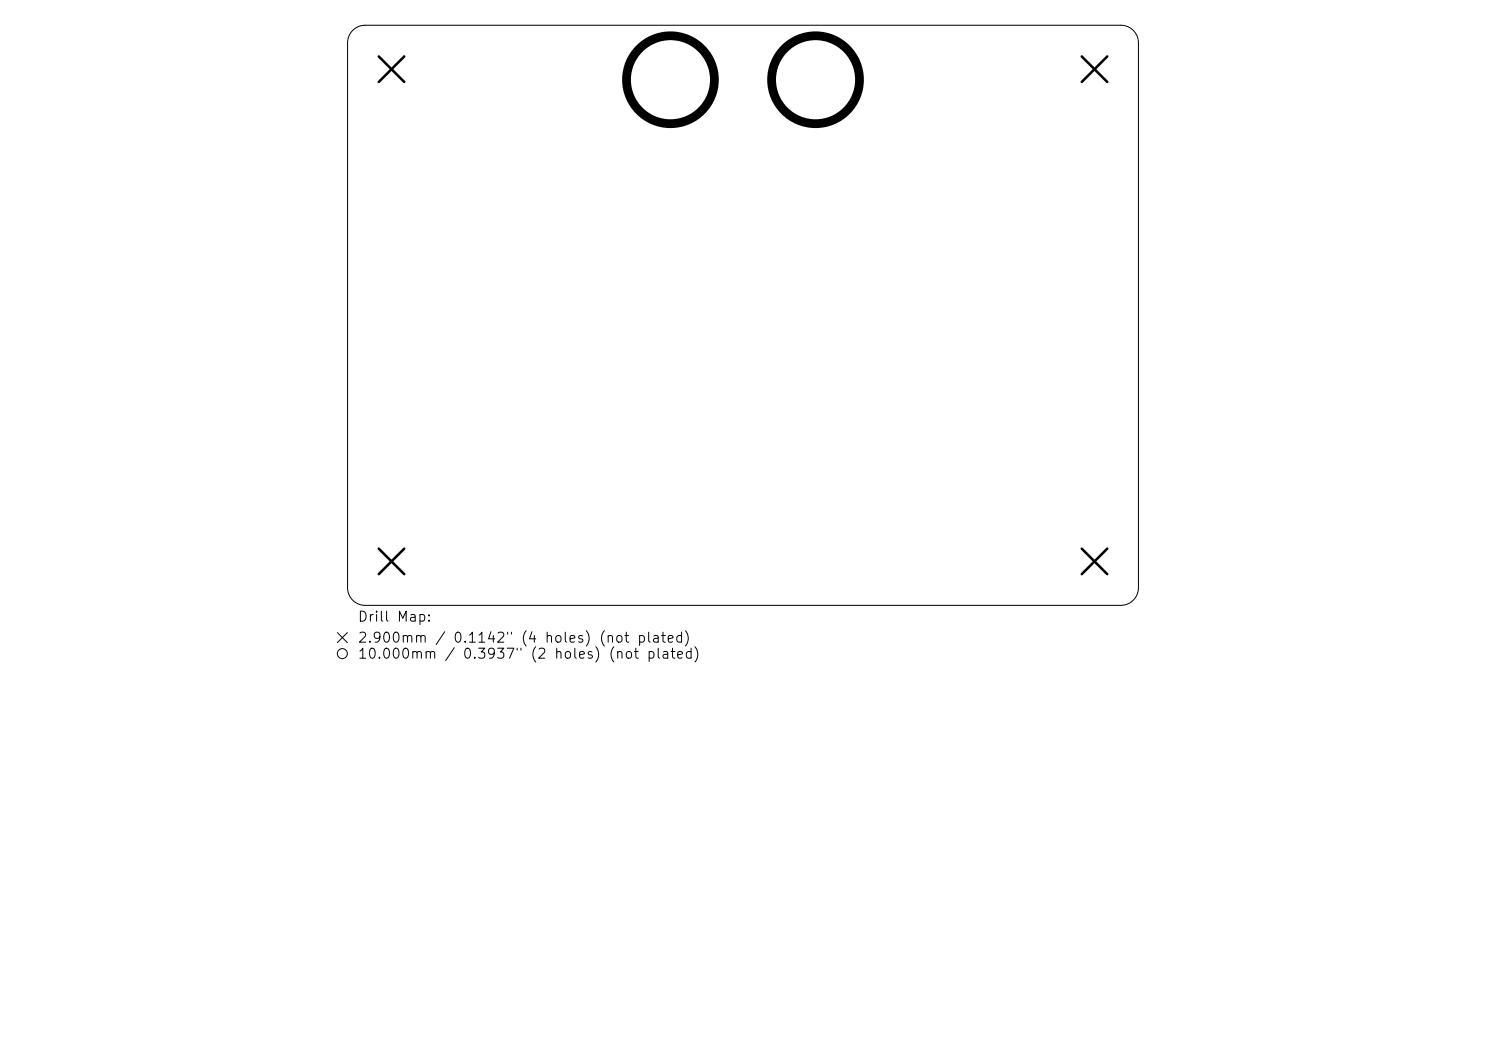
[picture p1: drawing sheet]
<svg xmlns="http://www.w3.org/2000/svg" width="297mm" height="210mm" viewBox="0 0 297 210" stroke-linecap="round" stroke-linejoin="round" font-family="sans-serif">
<defs><g id="words">
<g font-size="2">
<text x="71.4" y="124.7">Drill Map:</text>
<text x="71.4" y="128.9">2.900mm / 0.1142&quot; (4 holes) (not plated)</text>
<text x="71.4" y="132.1">10.000mm / 0.3937&quot; (2 holes) (not plated)</text>
</g>
</g></defs>
<g fill="none" stroke="#000" stroke-width=".2">
<path d="M70.5 6.1a3.5 3.5 0 0 1 2.5-1.1h151a3.5 3.5 0 0 1 3.5 3.6v108.8a3.5 3.5 0 0 1-3.5 3.6h-151a3.5 3.5 0 0 1-3.5-3.6v-108.8a3.5 3.5 0 0 1 1-2.5zM67.4 126.4l2 2M69.4 126.4l-2 2"/>
<circle cx="68.4" cy="130.6" r="1"/>
</g>
<path d="M75.7 11.3l5.1 5.1M80.8 11.3l-5.1 5.1M216.2 11.3l5.1 5.1M221.3 11.3l-5.1 5.1M75.7 109.6l5.1 5.1M80.8 109.6l-5.1 5.1M216.2 109.6l5.1 5.1M221.3 109.6l-5.1 5.1" fill="none" stroke="#000" stroke-width=".51"/>
<g fill="none" stroke="#000" stroke-width="1.8">
<circle cx="134" cy="15.9" r="8.8"/>
<circle cx="163" cy="15.9" r="8.8"/>
</g>
<use href="#words"/>
</svg>
